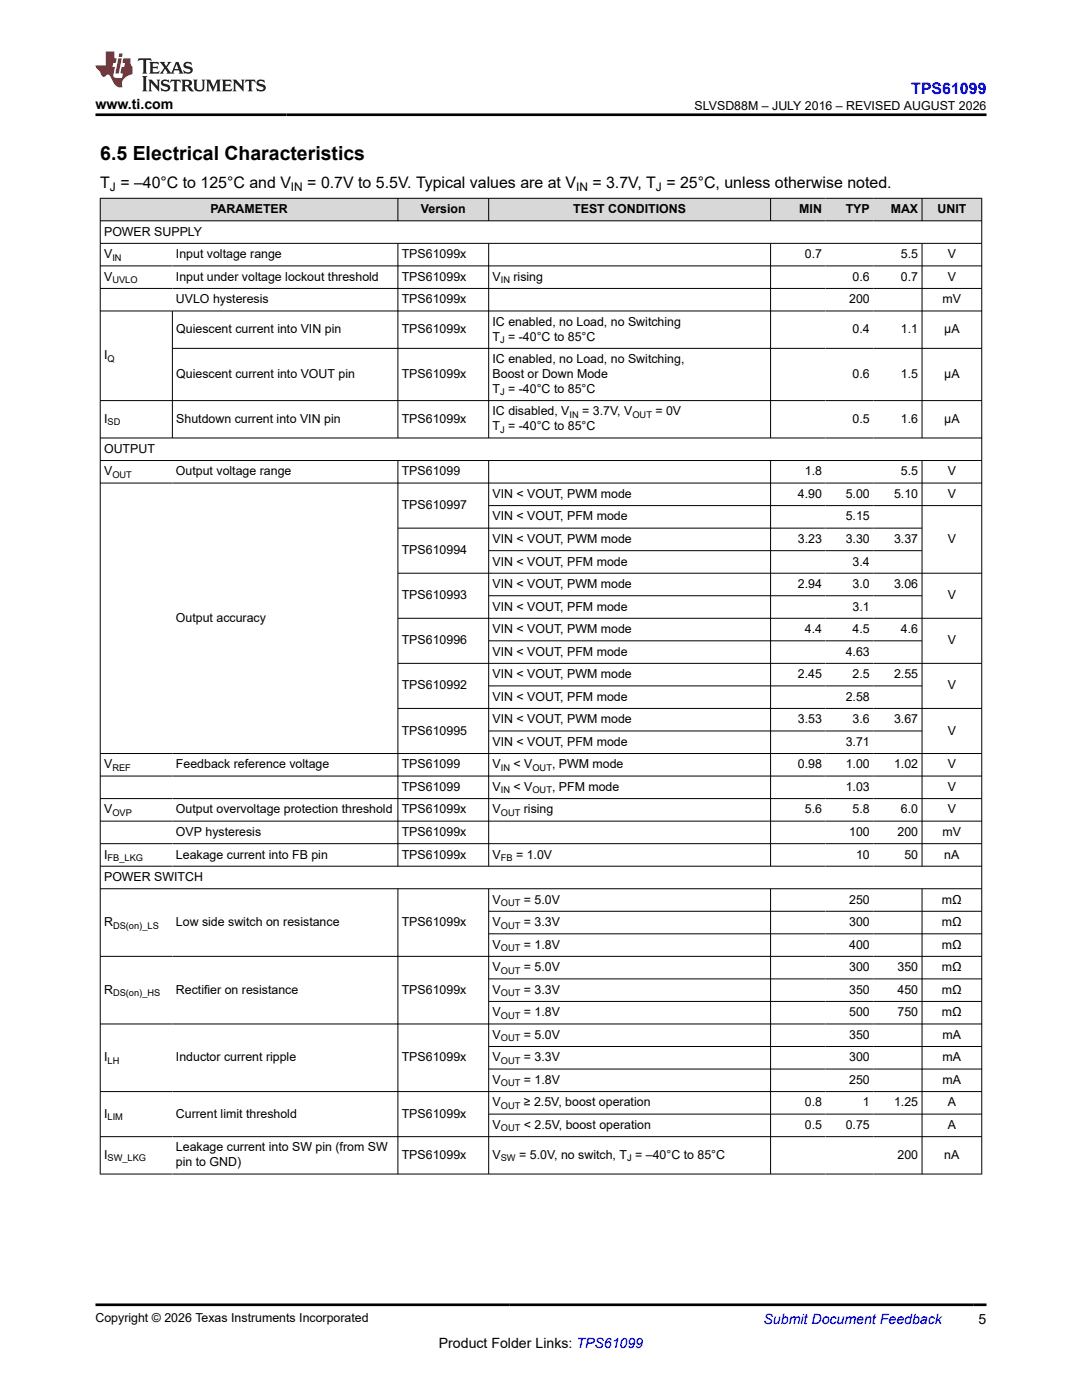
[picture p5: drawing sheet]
<svg xmlns="http://www.w3.org/2000/svg" width="216mm" height="279mm" viewBox="0 0 216 279" stroke-linecap="round" stroke-linejoin="round" font-family="sans-serif">
<defs><g id="words">
<text font-size="3.9" x="20" y="32">6.5 Electrical Characteristics</text>
<text font-size="3.2" fill="#00f" x="181.8" y="18.7">TPS61099</text>
<g font-size="3.2">
<text x="20" y="37.5">T = –40°C to 125°C and V</text>
<text x="61.3" y="37.5">= 0.7V to 5.5V. Typical values are at V</text>
<text x="118.2" y="37.5">= 3.7V, T = 25°C, unless otherwise noted.</text>
</g>
<g font-size="2.8">
<text x="19" y="21.8">www.ti.com</text>
<text x="87.6" y="269">Product Folder Links: TPS61099</text>
<text x="195.3" y="264.2">5</text>
</g>
<text font-size="2.8" fill="#00f" x="152.4" y="264.2">Submit Document Feedback</text>
<g font-size="2.5">
<text x="138.6" y="21.9">SLVSD88M – JULY 2016 – REVISED AUGUST 2026</text>
<text x="20.8" y="47">POWER SUPPLY</text>
<text x="42" y="42.5">PARAMETER</text>
<text x="84" y="42.5">Version</text>
<text x="114.4" y="42.5">TEST CONDITIONS</text>
<text x="159.5" y="42.5">MIN</text>
<text x="168.7" y="42.5">TYP</text>
<text x="177.7" y="42.5">MAX</text>
<text x="187.1" y="42.5">UNIT</text>
<text x="20.8" y="51.5">V</text>
<text x="35.1" y="51.5">Input voltage range</text>
<text x="80.2" y="51.5">TPS61099x</text>
<text x="160.6" y="51.5">0.7</text>
<text x="179.8" y="51.5">5.5</text>
<text x="189.1" y="51.5">V</text>
<text x="20.8" y="56">V</text>
<text x="35.1" y="56">Input under voltage lockout threshold</text>
<text x="80.2" y="56">TPS61099x</text>
<text x="98.3" y="56">V</text>
<text x="102.5" y="56">rising</text>
<text x="170.1" y="56">0.6</text>
<text x="179.8" y="56">0.7</text>
<text x="189.1" y="56">V</text>
<text x="35.1" y="60.5">UVLO hysteresis</text>
<text x="80.2" y="60.5">TPS61099x</text>
<text x="98.3" y="65">IC enabled, no Load, no Switching</text>
<text x="169.4" y="60.5">200</text>
<text x="188.1" y="60.5">mV</text>
<text x="20.8" y="71.7">I</text>
<text x="35.2" y="66.5">Quiescent current into VIN pin</text>
<text x="80.2" y="66.5">TPS61099x</text>
<text x="98.3" y="68">T = -40°C to 85°C</text>
<text x="170.1" y="66.5">0.4</text>
<text x="179.8" y="66.5">1.1</text>
<text x="188.4" y="66.5">µA</text>
<text x="35.2" y="75.4">Quiescent current into VOUT pin</text>
<text x="80.2" y="75.4">TPS61099x</text>
<text x="98.3" y="72.5">IC enabled, no Load, no Switching,</text>
<text x="98.3" y="75.4">Boost or Down Mode</text>
<text x="170.1" y="75.4">0.6</text>
<text x="179.8" y="75.4">1.5</text>
<text x="188.4" y="75.4">µA</text>
<text x="98.3" y="78.4">T = -40°C to 85°C</text>
<text x="98.3" y="82.9">IC disabled, V</text>
<text x="116.2" y="82.9">= 3.7V, V</text>
<text x="130.8" y="82.9">= 0V</text>
<text x="20.8" y="84.4">I</text>
<text x="35.2" y="84.4">Shutdown current into VIN pin</text>
<text x="80.2" y="84.4">TPS61099x</text>
<text x="98.3" y="85.9">T = -40°C to 85°C</text>
<text x="170.1" y="84.4">0.5</text>
<text x="179.8" y="84.4">1.6</text>
<text x="188.4" y="84.4">µA</text>
<text x="20.8" y="90.4">OUTPUT</text>
<text x="20.8" y="94.9">V</text>
<text x="35.1" y="94.9">Output voltage range</text>
<text x="80.2" y="94.9">TPS61099</text>
<text x="160.6" y="94.9">1.8</text>
<text x="179.8" y="94.9">5.5</text>
<text x="189.1" y="94.9">V</text>
<text x="80.2" y="101.6">TPS610997</text>
<text x="98.3" y="99.4">VIN &lt; VOUT, PWM mode</text>
<text x="159.2" y="99.4">4.90</text>
<text x="168.7" y="99.4">5.00</text>
<text x="178.4" y="99.4">5.10</text>
<text x="189.1" y="99.4">V</text>
<text x="98.3" y="103.9">VIN &lt; VOUT, PFM mode</text>
<text x="168.7" y="103.9">5.15</text>
<text x="80.2" y="110.6">TPS610994</text>
<text x="98.3" y="108.4">VIN &lt; VOUT, PWM mode</text>
<text x="98.3" y="112.9">VIN &lt; VOUT, PFM mode</text>
<text x="159.2" y="108.4">3.23</text>
<text x="168.7" y="108.4">3.30</text>
<text x="170.1" y="112.9">3.4</text>
<text x="178.4" y="108.4">3.37</text>
<text x="189.1" y="108.4">V</text>
<text x="80.2" y="119.6">TPS610993</text>
<text x="98.3" y="117.4">VIN &lt; VOUT, PWM mode</text>
<text x="159.2" y="117.4">2.94</text>
<text x="170.1" y="117.4">3.0</text>
<text x="178.4" y="117.4">3.06</text>
<text x="189.1" y="119.6">V</text>
<text x="35.1" y="124.1">Output accuracy</text>
<text x="98.3" y="121.9">VIN &lt; VOUT, PFM mode</text>
<text x="170.1" y="121.9">3.1</text>
<text x="80.2" y="128.6">TPS610996</text>
<text x="98.3" y="126.4">VIN &lt; VOUT, PWM mode</text>
<text x="98.3" y="130.9">VIN &lt; VOUT, PFM mode</text>
<text x="160.6" y="126.4">4.4</text>
<text x="168.7" y="130.9">4.63</text>
<text x="170.1" y="126.4">4.5</text>
<text x="179.8" y="126.4">4.6</text>
<text x="189.1" y="128.6">V</text>
<text x="80.2" y="137.6">TPS610992</text>
<text x="98.3" y="135.3">VIN &lt; VOUT, PWM mode</text>
<text x="159.2" y="135.3">2.45</text>
<text x="170.1" y="135.3">2.5</text>
<text x="178.4" y="135.3">2.55</text>
<text x="189.1" y="137.6">V</text>
<text x="98.3" y="139.8">VIN &lt; VOUT, PFM mode</text>
<text x="168.7" y="139.8">2.58</text>
<text x="80.2" y="146.6">TPS610995</text>
<text x="98.3" y="144.3">VIN &lt; VOUT, PWM mode</text>
<text x="98.3" y="148.8">VIN &lt; VOUT, PFM mode</text>
<text x="159.2" y="144.3">3.53</text>
<text x="168.7" y="148.8">3.71</text>
<text x="170.1" y="144.3">3.6</text>
<text x="178.4" y="144.3">3.67</text>
<text x="189.1" y="146.6">V</text>
<text x="20.8" y="153.3">V</text>
<text x="35.1" y="153.3">Feedback reference voltage</text>
<text x="80.2" y="153.3">TPS61099</text>
<text x="98.3" y="153.3">V</text>
<text x="102.5" y="153.3">&lt; V</text>
<text x="110.1" y="153.3">, PWM mode</text>
<text x="159.2" y="153.3">0.98</text>
<text x="168.7" y="153.3">1.00</text>
<text x="178.4" y="153.3">1.02</text>
<text x="189.1" y="153.3">V</text>
<text x="80.2" y="157.8">TPS61099</text>
<text x="98.3" y="157.8">V</text>
<text x="102.5" y="157.8">&lt; V</text>
<text x="110.1" y="157.8">, PFM mode</text>
<text x="168.7" y="157.8">1.03</text>
<text x="189.1" y="157.8">V</text>
<text x="20.8" y="162.3">V</text>
<text x="35.1" y="162.3">Output overvoltage protection threshold</text>
<text x="35.1" y="166.8">OVP hysteresis</text>
<text x="80.2" y="162.3">TPS61099x</text>
<text x="80.2" y="166.8">TPS61099x</text>
<text x="98.3" y="162.3">V</text>
<text x="104.5" y="162.3">rising</text>
<text x="160.6" y="162.3">5.6</text>
<text x="169.4" y="166.8">100</text>
<text x="170.1" y="162.3">5.8</text>
<text x="179.1" y="166.8">200</text>
<text x="179.8" y="162.3">6.0</text>
<text x="188.1" y="166.8">mV</text>
<text x="189.1" y="162.3">V</text>
<text x="20.8" y="171.3">I</text>
<text x="35.1" y="171.3">Leakage current into FB pin</text>
<text x="80.2" y="171.3">TPS61099x</text>
<text x="98.3" y="171.3">V</text>
<text x="103" y="171.3">= 1.0V</text>
<text x="170.8" y="171.3">10</text>
<text x="180.5" y="171.3">50</text>
<text x="188.4" y="171.3">nA</text>
<text x="20.8" y="175.8">POWER SWITCH</text>
<text x="20.8" y="184.8">R</text>
<text x="35.1" y="184.8">Low side switch on resistance</text>
<text x="80.2" y="184.8">TPS61099x</text>
<text x="98.3" y="180.3">V</text>
<text x="98.3" y="184.8">V</text>
<text x="104.5" y="180.3">= 5.0V</text>
<text x="104.5" y="184.8">= 3.3V</text>
<text x="169.4" y="180.3">250</text>
<text x="169.4" y="184.8">300</text>
<text x="188" y="180.3">mΩ</text>
<text x="188" y="184.8">mΩ</text>
<text x="98.3" y="189.3">V</text>
<text x="104.5" y="189.3">= 1.8V</text>
<text x="169.4" y="189.3">400</text>
<text x="188" y="189.3">mΩ</text>
<text x="98.3" y="193.8">V</text>
<text x="104.5" y="193.8">= 5.0V</text>
<text x="169.4" y="193.8">300</text>
<text x="179.1" y="193.8">350</text>
<text x="188" y="193.8">mΩ</text>
<text x="20.8" y="198.3">R</text>
<text x="35.1" y="198.3">Rectifier on resistance</text>
<text x="80.2" y="198.3">TPS61099x</text>
<text x="98.3" y="198.3">V</text>
<text x="98.3" y="202.8">V</text>
<text x="104.5" y="198.3">= 3.3V</text>
<text x="104.5" y="202.8">= 1.8V</text>
<text x="169.4" y="198.3">350</text>
<text x="169.4" y="202.8">500</text>
<text x="179.1" y="198.3">450</text>
<text x="179.1" y="202.8">750</text>
<text x="188" y="198.3">mΩ</text>
<text x="188" y="202.8">mΩ</text>
<text x="98.3" y="207.3">V</text>
<text x="104.5" y="207.3">= 5.0V</text>
<text x="169.4" y="207.3">350</text>
<text x="188.1" y="207.3">mA</text>
<text x="20.8" y="211.8">I</text>
<text x="35.1" y="211.8">Inductor current ripple</text>
<text x="80.2" y="211.8">TPS61099x</text>
<text x="98.3" y="211.8">V</text>
<text x="104.5" y="211.8">= 3.3V</text>
<text x="169.4" y="211.8">300</text>
<text x="188.1" y="211.8">mA</text>
<text x="98.3" y="216.3">V</text>
<text x="98.3" y="220.8">V</text>
<text x="104.5" y="216.3">= 1.8V</text>
<text x="104.5" y="220.8">≥ 2.5V, boost operation</text>
<text x="160.6" y="220.8">0.8</text>
<text x="169.4" y="216.3">250</text>
<text x="172.2" y="220.8">1</text>
<text x="178.4" y="220.8">1.25</text>
<text x="188.1" y="216.3">mA</text>
<text x="189.1" y="220.8">A</text>
<text x="20.8" y="223.1">I</text>
<text x="35.1" y="223.1">Current limit threshold</text>
<text x="80.2" y="223.1">TPS61099x</text>
<text x="98.3" y="225.3">V</text>
<text x="104.5" y="225.3">&lt; 2.5V, boost operation</text>
<text x="160.6" y="225.3">0.5</text>
<text x="168.7" y="225.3">0.75</text>
<text x="189.1" y="225.3">A</text>
<text x="20.8" y="231.3">I</text>
<text x="35.1" y="229.8">Leakage current into SW pin (from SW</text>
<text x="35.1" y="232.8">pin to GND)</text>
<text x="80.2" y="231.3">TPS61099x</text>
<text x="98.3" y="231.3">V</text>
<text x="103.6" y="231.3">= 5.0V, no switch, T = –40°C to 85°C</text>
<text x="179.1" y="231.3">200</text>
<text x="188.4" y="231.3">nA</text>
<text x="19" y="263.9">Copyright © 2026 Texas Instruments Incorporated</text>
</g>
<g font-size="2.4">
<text x="21.9" y="38.1">J</text>
<text x="58.1" y="38.1">IN</text>
<text x="114.9" y="38.1">IN</text>
<text x="130.9" y="38.1">J</text>
</g>
<g font-size="1.9">
<text x="22.4" y="52">IN</text>
<text x="22.4" y="56.5">UVLO</text>
<text x="99.9" y="56.5">IN</text>
<text x="99.8" y="68.5">J</text>
<text x="21.5" y="72.2">Q</text>
<text x="99.8" y="78.9">J</text>
<text x="113.7" y="83.4">IN</text>
<text x="126.2" y="83.4">OUT</text>
<text x="21.5" y="84.9">SD</text>
<text x="99.8" y="86.4">J</text>
<text x="22.4" y="95.4">OUT</text>
<text x="22.4" y="153.8">REF</text>
<text x="99.9" y="153.8">IN</text>
<text x="106.2" y="153.8">OUT</text>
<text x="99.9" y="158.3">IN</text>
<text x="106.2" y="158.3">OUT</text>
<text x="22.4" y="162.8">OVP</text>
<text x="99.9" y="162.8">OUT</text>
<text x="21.5" y="171.8">FB_LKG</text>
<text x="99.9" y="171.8">FB</text>
<text x="22.6" y="185.3">DS(on)_LS</text>
<text x="99.9" y="180.8">OUT</text>
<text x="99.9" y="185.3">OUT</text>
<text x="99.9" y="189.8">OUT</text>
<text x="99.9" y="194.3">OUT</text>
<text x="22.6" y="198.8">DS(on)_HS</text>
<text x="99.9" y="198.8">OUT</text>
<text x="99.9" y="203.3">OUT</text>
<text x="99.9" y="207.8">OUT</text>
<text x="21.5" y="212.3">LH</text>
<text x="99.9" y="212.3">OUT</text>
<text x="99.9" y="216.8">OUT</text>
<text x="99.9" y="221.3">OUT</text>
<text x="21.5" y="223.6">LIM</text>
<text x="99.9" y="225.8">OUT</text>
<text x="21.5" y="231.8">SW_LKG</text>
<text x="99.9" y="231.8">SW</text>
<text x="125.1" y="231.8">J</text>
</g>
</g></defs>
<g fill="#d8d8d8">
<path d="M20 39.6h175.9v4.5h-175.9z" fill-rule="evenodd"/>
<path d="M20.1 39.6h59.2v4.4h-59.2z" fill-rule="evenodd"/>
<path d="M79.5 39.6h17.9v4.4h-17.9z" fill-rule="evenodd"/>
<path d="M97.6 39.6h56.1v4.4h-56.1z" fill-rule="evenodd"/>
<path d="M153.8 39.6h10.9v4.4h-10.9z" fill-rule="evenodd"/>
<path d="M164.7 39.6h9.6v4.4h-9.6z" fill-rule="evenodd"/>
<path d="M174.3 39.6h9.6v4.4h-9.6z" fill-rule="evenodd"/>
<path d="M184 39.6h11.8v4.4h-11.8z" fill-rule="evenodd"/>
</g>
<g fill="none" stroke="#000" stroke-width=".2">
<path d="M19.9 39.6h176.1M20 39.5v194.9M79.4 39.5v4.6M97.5 39.5v4.6M153.8 39.5v4.6M184 39.5v4.6M195.9 39.5v194.9M19.9 44.1h176.1M19.9 48.6h176.1M19.9 53.1h176.1M19.9 57.6h176.1M79.4 48.6v38.9"/>
<path d="M97.5 48.6v38.9M153.8 48.6v38.9M184 48.6v38.9M19.9 62.1h176.1M19.9 79.9h176.1M34.4 62.1v25.4M34.4 69.5h161.6M19.9 87.4h176.1M19.9 91.9h176.1M19.9 96.4h176.1M79.4 91.9v81M97.5 91.9v81"/>
<path d="M153.8 91.9v81M184 91.9v81M79.4 114.4h116.6M97.5 100.9h98.5M97.5 109.9h86.5M97.5 118.9h86.5M184 105.4h-104.6M79.4 123.4h116.6M79.4 132.4h116.6M97.5 127.9h86.5M97.5 136.9h86.5M19.9 154.9h176.1"/>
<path d="M19.9 159.4h176.1M79.4 141.4h116.6M97.5 145.9h86.5M196 150.4h-176.1M19.9 163.9h176.1M19.9 168.4h176.1M19.9 172.9h176.1M19.9 177.4h176.1M79.4 177.4v57M97.5 177.4v57M153.8 177.4v57M184 177.4v57"/>
<path d="M19.9 190.9h176.1M97.5 181.9h98.5M97.5 186.4h98.5M97.5 195.4h98.5M97.5 199.9h98.5M19.9 217.8h176.1M97.5 208.9h98.5M97.5 213.4h98.5M196 204.4h-176.1M19.9 234.3h176.1M97.5 222.3h98.5M196 226.8h-176.1"/>
</g>
<path d="M27.7 11.6l-.2 .6 .5-.2h.6v.1v2.2l-.2 .4h1l-.2-.4v-2.2v-.1h.5l.5 .2-.1-.6zM29.8 12.4l.2 .3v1.6l-.2 .4h1.9l.1-.6a1.08 1.08 0 0 1-1.3 .2v-.7h.6l.4 .2v-.7l-.4 .2h-.6v-.5l.2-.2a1 1 0 0 1 1 .3l-.1-.5zM31.8 12.4l1 1.1-1 1.2h.9l-.2-.2 .4-.8 .5 .8-.2 .2h1.6l-.2-.2 .1-.5h1l.1 .5-.1 .2h.9l-.2-.4-.8-1.9h-.5l-1 2.1-.8-1.1 .9-1h-.8l.2 .2-.5 .6-.3-.6 .1-.2zM35.2 12.8l.4 1h-.8zM36.8 12.5a.65 .65 0 0 0-.2 .7 .65 .65 0 0 0 .6 .5l.7 .1 .1 .3a.79 .79 0 0 1-.7 .4 .79 .79 0 0 1-.7-.5l.1 .7 .2-.1a.93 .93 0 0 0 1.1 0 .93 .93 0 0 0 .4-.9 1.46 1.46 0 0 0-1.2-.6l-.1-.3a1.09 1.09 0 0 1 1.2 .2l-.2-.6-.1 .1-.6-.2zM28.4 15.2l.2 .4v2.2l-.2 .4h1l-.2-.4v-2.2l.2-.4zM29.6 15.9l.2 .4v1.5l-.2 .4h.8l-.3-.4v-1.3l1.7 1.8v-2l.2-.4h-.8l.2 .2 .1 1.1-1.2-1.3zM32.3 16a.65 .65 0 0 0-.2 .8 .65 .65 0 0 0 .7 .4l.6 .2 .1 .2a.79 .79 0 0 1-.7 .4 .79 .79 0 0 1-.7-.5l.1 .7 .2-.1a.93 .93 0 0 0 1.1 .1 .93 .93 0 0 0 .4-1 1.46 1.46 0 0 0-1.2-.5l-.1-.4a1.09 1.09 0 0 1 1.2 .2l-.2-.6-.1 .1-.6-.1zM34.1 15.9l-.1 .6a.63 .63 0 0 1 .7-.3l.1 1.6-.3 .4h1l-.2-.4v-1.6a.66 .66 0 0 1 .8 .3l-.1-.6zM36.2 15.9l.2 .4v1.5l-.2 .4h.9l-.2-.2v-.7h.5l.1 .2a.79 .79 0 0 0 1.2 .6l-1-.9a.61 .61 0 0 0 .6-.6 .61 .61 0 0 0-.5-.7zM36.9 16.2h.2a.47 .47 0 0 1 .5 .1 .47 .47 0 0 1 .1 .5l-.2 .1-.6 .1zM38.5 15.9l.2 .2a2.27 2.27 0 0 0 .4 2 1.04 1.04 0 0 0 1.7-.7v-1.3l.2-.2h-.8l.2 .4v1.1a.6 .6 0 0 1-.6 .6 .6 .6 0 0 1-.6-.6v-1.1l.3-.4zM41.1 15.9l.2 .4v1.5l-.2 .4h.7l-.2-.4v-1.4l.9 1.9 .8-1.9v1.4l-.2 .4h1l-.3-.4v-1.5l.3-.4h-.8l-.7 1.5-.7-1.5zM44.3 15.9l.2 .4v1.5l-.2 .4h1.9l.1-.6a1.09 1.09 0 0 1-1.3 .2v-.7h.6l.4 .2v-.6l-.4 .2h-.6v-.6l.2-.1a1.01 1.01 0 0 1 1 .3l-.1-.6zM46.4 15.9l.3 .4v1.5l-.3 .4h.8l-.2-.4v-1.3l1.6 1.8v-2l.2-.4h-.7l.2 .2v1.1l-1.2-1.3zM49 15.9l-.1 .6a.63 .63 0 0 1 .8-.3v1.6l-.3 .4h1l-.2-.4v-1.6a.66 .66 0 0 1 .8 .3l-.1-.6zM51.4 16a.65 .65 0 0 0-.2 .8 .65 .65 0 0 0 .6 .4l.6 .2 .2 .2a.79 .79 0 0 1-.8 .4 .79 .79 0 0 1-.6-.5l.1 .7 .2-.1a.93 .93 0 0 0 1 .1 .93 .93 0 0 0 .5-1 1.46 1.46 0 0 0-1.3-.5l-.1-.4a1.09 1.09 0 0 1 1.3 .2l-.2-.6-.2 .1-.5-.1z" fill="#231f20"/>
<path d="M21.1 10.3v2.7h-2.1l.1 .4 .9 1a.95 .95 0 0 0 .9 .9 .59 .59 0 0 1 .6-.4 .59 .59 0 0 1 .5 .3l.4 .8a1.59 1.59 0 0 0 2.1 1.4 1.61 1.61 0 0 1 1-2.3l1-.3-.1-1.5a1.59 1.59 0 0 1-.4-1.7h-1.4l-.2 .9h.5l-.1 .9h-.5l-.2 .9v.3l.4 .1-.2 .9h-.6a.73 .73 0 0 1-1.1-.7l.3-1.5h-.5l.2-.9h.5l.2-.9h-.5v-1.3zM23.6 11.6l-.6 3.1h.7l.6-3.1zM23.8 10.7l-.1 .6h.7l.1-.6z" fill="#ed1c24"/>
<path d="M19 22.9h177.8M19 260.4h177.8" fill="none" stroke="#000" stroke-width=".53"/>
<use href="#words"/>
</svg>
